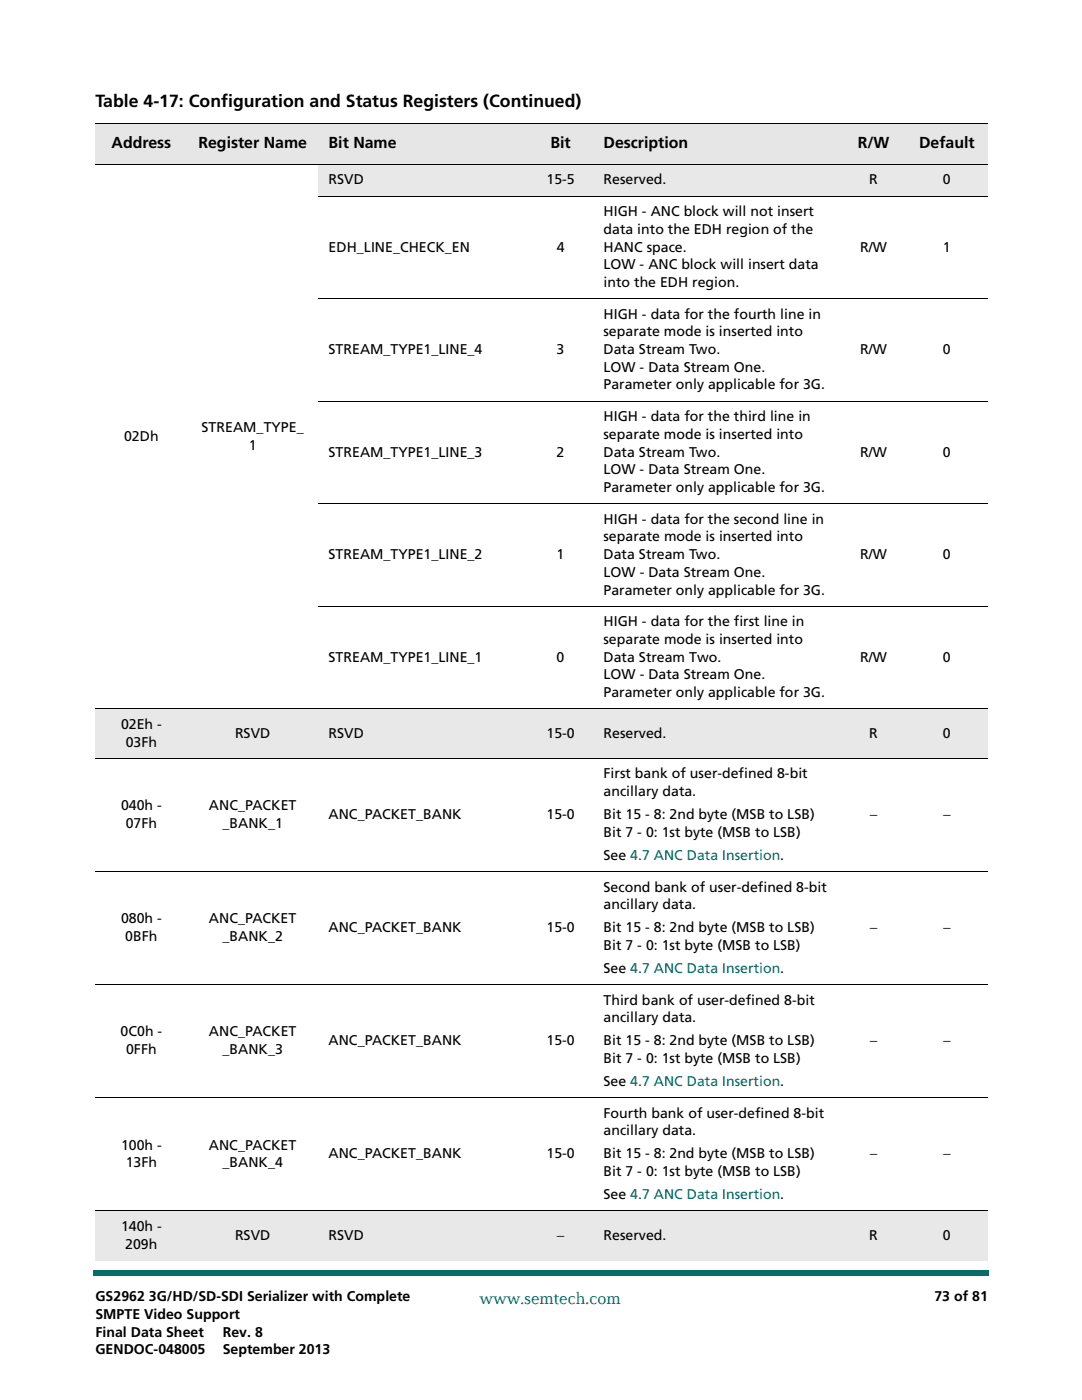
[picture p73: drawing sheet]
<svg xmlns="http://www.w3.org/2000/svg" width="216mm" height="279mm" viewBox="0 0 216 279" stroke-linecap="round" stroke-linejoin="round" font-family="sans-serif">
<defs><g id="words">
<text font-size="3.5" x="19" y="21.4">Table 4-17: Configuration and Status Registers (Continued)</text>
<text font-size="3.5" fill="#086d68" x="95.7" y="260.2">www.semtech.com</text>
<g font-size="3.2">
<text x="22.3" y="29.6">Address</text>
<text x="39.6" y="29.6">Register Name</text>
<text x="65.6" y="29.6">Bit Name</text>
<text x="109.9" y="29.6">Bit</text>
<text x="120.4" y="29.6">Description</text>
<text x="171.2" y="29.6">R/W</text>
<text x="183.4" y="29.6">Default</text>
</g>
<g font-size="2.8">
<text x="65.6" y="36.8">RSVD</text>
<text x="109.1" y="36.8">15-5</text>
<text x="120.4" y="36.8">Reserved.</text>
<text x="173.5" y="36.8">R</text>
<text x="188.2" y="36.8">0</text>
<text x="120.4" y="46.7">data into the EDH region of the</text>
<text x="120.4" y="43.2">HIGH - ANC block will not insert</text>
<text x="65.6" y="50.2">EDH_LINE_CHECK_EN</text>
<text x="111.1" y="50.2">4</text>
<text x="120.4" y="50.2">HANC space.</text>
<text x="120.4" y="53.7">LOW - ANC block will insert data</text>
<text x="171.7" y="50.2">R/W</text>
<text x="188.1" y="50.2">1</text>
<text x="120.4" y="57.3">into the EDH region.</text>
<text x="120.4" y="63.6">HIGH - data for the fourth line in</text>
<text x="65.6" y="70.7">STREAM_TYPE1_LINE_4</text>
<text x="111.1" y="70.7">3</text>
<text x="120.4" y="67.1">separate mode is inserted into</text>
<text x="120.4" y="70.7">Data Stream Two.</text>
<text x="171.7" y="70.7">R/W</text>
<text x="188.1" y="70.7">0</text>
<text x="120.4" y="74.2">LOW - Data Stream One.</text>
<text x="120.4" y="77.7">Parameter only applicable for 3G.</text>
<text x="24.8" y="87.9">02Dh</text>
<text x="40.2" y="86.2">STREAM_TYPE_</text>
<text x="49.6" y="89.7">1</text>
<text x="120.4" y="87.6">separate mode is inserted into</text>
<text x="120.4" y="84.1">HIGH - data for the third line in</text>
<text x="65.6" y="91.1">STREAM_TYPE1_LINE_3</text>
<text x="111.1" y="91.1">2</text>
<text x="120.4" y="91.1">Data Stream Two.</text>
<text x="120.4" y="94.7">LOW - Data Stream One.</text>
<text x="171.7" y="91.1">R/W</text>
<text x="188.1" y="91.1">0</text>
<text x="120.4" y="98.2">Parameter only applicable for 3G.</text>
<text x="120.4" y="104.5">HIGH - data for the second line in</text>
<text x="65.6" y="111.6">STREAM_TYPE1_LINE_2</text>
<text x="111.1" y="111.6">1</text>
<text x="120.4" y="108.1">separate mode is inserted into</text>
<text x="120.4" y="111.6">Data Stream Two.</text>
<text x="171.7" y="111.6">R/W</text>
<text x="188.2" y="111.6">0</text>
<text x="120.4" y="115.1">LOW - Data Stream One.</text>
<text x="120.4" y="118.7">Parameter only applicable for 3G.</text>
<text x="120.4" y="125">HIGH - data for the first line in</text>
<text x="120.4" y="128.5">separate mode is inserted into</text>
<text x="65.6" y="132.1">STREAM_TYPE1_LINE_1</text>
<text x="111.1" y="132.1">0</text>
<text x="120.4" y="132.1">Data Stream Two.</text>
<text x="120.4" y="135.6">LOW - Data Stream One.</text>
<text x="171.7" y="132.1">R/W</text>
<text x="188.2" y="132.1">0</text>
<text x="120.4" y="139.1">Parameter only applicable for 3G.</text>
<text x="24.2" y="145.5">02Eh -</text>
<text x="25.1" y="149">03Fh</text>
<text x="46.9" y="147.2">RSVD</text>
<text x="65.6" y="147.2">RSVD</text>
<text x="109.1" y="147.2">15-0</text>
<text x="120.4" y="147.2">Reserved.</text>
<text x="173.5" y="147.2">R</text>
<text x="188.2" y="147.2">0</text>
<text x="120.4" y="155.3">First bank of user-defined 8-bit</text>
<text x="24.2" y="161.7">040h -</text>
<text x="41.7" y="161.7">ANC_PACKET</text>
<text x="120.4" y="158.9">ancillary data.</text>
<text x="25.1" y="165.2">07Fh</text>
<text x="44.4" y="165.2">_BANK_1</text>
<text x="65.6" y="163.4">ANC_PACKET_BANK</text>
<text x="109.1" y="163.4">15-0</text>
<text x="120.4" y="163.4">Bit 15 - 8: 2nd byte (MSB to LSB)</text>
<text x="120.4" y="167">Bit 7 - 0: 1st byte (MSB to LSB)</text>
<text x="173.5" y="163.4">−</text>
<text x="188.2" y="163.4">−</text>
<text x="120.4" y="171.6">See 4.7 ANC Data Insertion.</text>
<text x="120.4" y="177.9">Second bank of user-defined 8-bit</text>
<text x="24.1" y="184.3">080h -</text>
<text x="41.7" y="184.3">ANC_PACKET</text>
<text x="120.4" y="181.4">ancillary data.</text>
<text x="25" y="187.8">0BFh</text>
<text x="44.4" y="187.8">_BANK_2</text>
<text x="65.6" y="186">ANC_PACKET_BANK</text>
<text x="109" y="186">15-0</text>
<text x="120.4" y="186">Bit 15 - 8: 2nd byte (MSB to LSB)</text>
<text x="120.4" y="189.6">Bit 7 - 0: 1st byte (MSB to LSB)</text>
<text x="173.5" y="186">−</text>
<text x="188.2" y="186">−</text>
<text x="120.4" y="194.1">See 4.7 ANC Data Insertion.</text>
<text x="120.4" y="200.5">Third bank of user-defined 8-bit</text>
<text x="24.1" y="206.8">0C0h -</text>
<text x="41.7" y="206.8">ANC_PACKET</text>
<text x="65.6" y="208.6">ANC_PACKET_BANK</text>
<text x="109.1" y="208.6">15-0</text>
<text x="120.4" y="208.6">Bit 15 - 8: 2nd byte (MSB to LSB)</text>
<text x="120.4" y="204">ancillary data.</text>
<text x="173.5" y="208.6">−</text>
<text x="188.2" y="208.6">−</text>
<text x="25.2" y="210.4">0FFh</text>
<text x="44.4" y="210.4">_BANK_3</text>
<text x="120.4" y="212.1">Bit 7 - 0: 1st byte (MSB to LSB)</text>
<text x="120.4" y="216.7">See 4.7 ANC Data Insertion.</text>
<text x="120.4" y="226.6">ancillary data.</text>
<text x="120.4" y="223.1">Fourth bank of user-defined 8-bit</text>
<text x="24.1" y="229.4">100h -</text>
<text x="25.1" y="233">13Fh</text>
<text x="41.7" y="229.4">ANC_PACKET</text>
<text x="44.4" y="233">_BANK_4</text>
<text x="65.6" y="231.2">ANC_PACKET_BANK</text>
<text x="109" y="231.2">15-0</text>
<text x="120.4" y="231.2">Bit 15 - 8: 2nd byte (MSB to LSB)</text>
<text x="173.5" y="231.2">−</text>
<text x="188.2" y="231.2">−</text>
<text x="120.4" y="234.7">Bit 7 - 0: 1st byte (MSB to LSB)</text>
<text x="120.4" y="239.3">See 4.7 ANC Data Insertion.</text>
<text x="24.2" y="245.7">140h -</text>
<text x="25" y="249.2">209h</text>
<text x="46.9" y="247.4">RSVD</text>
<text x="65.6" y="247.4">RSVD</text>
<text x="111.1" y="247.4">−</text>
<text x="120.4" y="247.4">Reserved.</text>
<text x="173.5" y="247.4">R</text>
<text x="188.2" y="247.4">0</text>
<text x="19" y="259.7">GS2962 3G/HD/SD-SDI Serializer with Complete</text>
<text x="19" y="263.2">SMPTE Video Support</text>
<text x="186.5" y="259.7">73 of 81</text>
<text x="19" y="266.7">Final Data Sheet</text>
<text x="44.4" y="266.7">Rev. 8</text>
<text x="19" y="270.3">GENDOC-048005</text>
<text x="44.5" y="270.3">September 2013</text>
</g>
</g></defs>
<g fill="#086d68">
<path d="M18.5 253.5h.5v1h-.5z"/>
<path d="M19 253.5h178.4v1h-178.4z"/>
</g>
<g fill="#fff">
<path d="M6.3 0h203.2v9.5h-203.2z"/>
<path d="M6.8 .5h201.9v8.1h-201.9z"/>
</g>
<g fill="#e8e8e8">
<path d="M63.5 32.8h41.9v6.4h-41.9z"/>
<path d="M105.4 32.8h12.9v6.4h-12.9z"/>
<path d="M118.3 32.8h49.6v6.4h-49.6z"/>
<path d="M167.9 32.8h12.9v6.4h-12.9z"/>
<path d="M180.8 32.8h16.3v6.4h-16.3z"/>
<path d="M19 141.5h18.4v9.8h-18.4z"/>
<path d="M37.4 141.5h26.1v9.8h-26.1z"/>
<path d="M63.5 141.5h41.9v9.8h-41.9z"/>
<path d="M105.4 141.5h12.9v9.8h-12.9z"/>
<path d="M118.3 141.5h49.6v9.8h-49.6z"/>
<path d="M167.9 141.5h12.9v9.8h-12.9z"/>
<path d="M180.8 141.5h16.3v9.8h-16.3z"/>
<path d="M19 241.7h18.4v9.8h-18.4z"/>
<path d="M37.4 241.7h26.1v9.8h-26.1z"/>
<path d="M63.5 241.7h41.9v9.8h-41.9z"/>
<path d="M105.4 241.7h12.9v9.8h-12.9z"/>
<path d="M118.3 241.7h49.6v9.8h-49.6z"/>
<path d="M167.9 241.7h12.9v9.8h-12.9z"/>
<path d="M180.8 241.7h16.3v9.8h-16.3z"/>
</g>
<g fill="#e6e6e6">
<path d="M19 24.7h18.4v8.1h-18.4z"/>
<path d="M37.4 24.7h26.1v8.1h-26.1z"/>
<path d="M63.5 24.7h41.9v8.1h-41.9z"/>
<path d="M105.4 24.7h12.9v8.1h-12.9z"/>
<path d="M118.3 24.7h49.6v8.1h-49.6z"/>
<path d="M167.9 24.7h12.9v8.1h-12.9z"/>
<path d="M180.8 24.7h16.3v8.1h-16.3z"/>
</g>
<g fill="none" stroke="#000" stroke-width=".2">
<path d="M19 24.7h178.1M19 32.8h178.1M63.5 39.2h133.6M63.5 59.6h133.6M63.5 80.1h133.6M63.5 100.5h133.6M63.5 121h133.6M19 141.5h178.1M19 151.3h178.1M19 173.9h178.1M19 196.5h178.1M19 219.1h178.1"/>
<path d="M19 241.7h178.1"/>
</g>
<use href="#words"/>
</svg>
